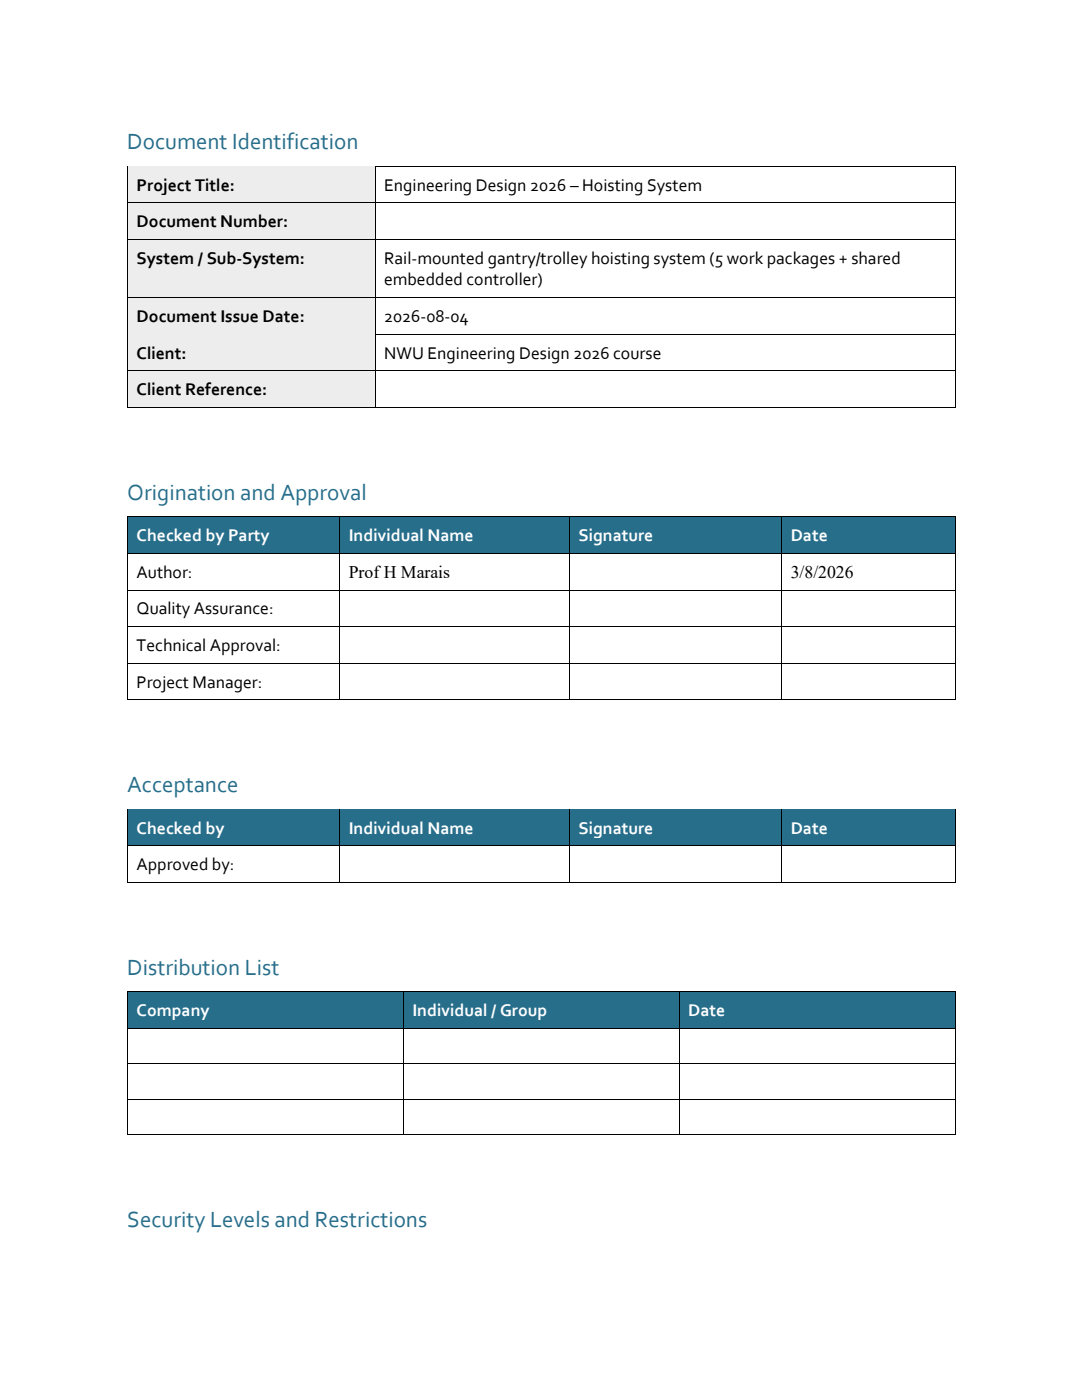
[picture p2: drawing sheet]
<svg xmlns="http://www.w3.org/2000/svg" width="216mm" height="279mm" viewBox="0 0 216 279" stroke-linecap="round" stroke-linejoin="round" font-family="sans-serif">
<defs><g id="words">
<g font-size="4.6" fill="#276e8b">
<text x="25.4" y="29.8">Document Identification</text>
<text x="25.4" y="99.7">Origination and Approval</text>
<text x="25.4" y="158.1">Acceptance</text>
<text x="25.4" y="194.5">Distribution List</text>
<text x="25.4" y="244.8">Security Levels and Restrictions</text>
</g>
<g font-size="3.5">
<text x="27.3" y="38">Project Title:</text>
<text x="76.6" y="38">Engineering Design 2026 – Hoisting System</text>
<text x="27.3" y="45.4">Document Number:</text>
<text x="27.3" y="52.7">System / Sub-System:</text>
<text x="76.6" y="52.7">Rail-mounted gantry/trolley hoisting system (5 work packages + shared</text>
<text x="76.6" y="57">embedded controller)</text>
<text x="27.3" y="64.3">Document Issue Date:</text>
<text x="76.6" y="64.3">2026-08-04</text>
<text x="27.3" y="71.6">Client:</text>
<text x="76.6" y="71.6">NWU Engineering Design 2026 course</text>
<text x="27.3" y="78.9">Client Reference:</text>
<text x="27.3" y="115.3">Author:</text>
<text x="69.6" y="115.3">Prof H Marais</text>
<text x="157.8" y="115.3">3/8/2026</text>
<text x="27.3" y="122.6">Quality Assurance:</text>
<text x="27.3" y="129.9">Technical Approval:</text>
<text x="27.3" y="137.2">Project Manager:</text>
<text x="27.3" y="173.7">Approved by:</text>
</g>
<g font-size="3.5" fill="#fff">
<text x="27.3" y="108">Checked by Party</text>
<text x="69.6" y="108">Individual Name</text>
<text x="115.4" y="108">Signature</text>
<text x="157.8" y="108">Date</text>
<text x="27.3" y="166.3">Checked by</text>
<text x="69.6" y="166.3">Individual Name</text>
<text x="115.4" y="166.3">Signature</text>
<text x="157.8" y="166.3">Date</text>
<text x="27.3" y="202.8">Company</text>
<text x="82.3" y="202.8">Individual / Group</text>
<text x="137.3" y="202.8">Date</text>
</g>
</g></defs>
<path d="M25.6 33.3h49.2v7.1h-49.2z" fill-rule="evenodd" fill="#ededed"/>
<path d="M27.3 34.7h45.8v4.3h-45.8z" fill="#ededed"/>
<path d="M25.4 33.1h.2v1.6h-.2zM25.4 33.1h.2v.2h-.2z" fill="#000"/>
<path d="M25.6 33.2h49.2" fill="none" stroke="#000" stroke-width=".2"/>
<path d="M25.6 33.3h49.2v1.4h-49.2z" fill-rule="evenodd" fill="#ededed"/>
<path d="M74.8 33.3h.2v1.4h-.2zM74.8 33.1h.2v.2h-.2zM190.5 33.1h.2v1.6h-.2zM190.5 33.1h.2v.2h-.2z" fill="#000"/>
<path d="M75 33.2h115.5" fill="none" stroke="#000" stroke-width=".2"/>
<path d="M25.5 39h49.4v1.4h-49.4z" fill-rule="evenodd" fill="#ededed"/>
<path d="M25.5 34.7v5.7M74.9 34.7v5.7M190.6 34.7v5.7" fill="none" stroke="#000" stroke-width=".2"/>
<path d="M25.6 40.6h49.2v7.1h-49.2z" fill-rule="evenodd" fill="#ededed"/>
<path d="M27.3 42h45.8v4.3h-45.8z" fill="#ededed"/>
<path d="M25.4 40.4h.2v1.6h-.2z" fill="#000"/>
<path d="M25.6 40.5h49.2" fill="none" stroke="#000" stroke-width=".2"/>
<path d="M25.6 40.6h49.2v1.4h-49.2z" fill-rule="evenodd" fill="#ededed"/>
<path d="M74.8 40.4h.2v1.6h-.2zM190.5 40.4h.2v1.6h-.2z" fill="#000"/>
<path d="M75 40.5h115.5" fill="none" stroke="#000" stroke-width=".2"/>
<path d="M25.5 46.3h49.4v1.4h-49.4z" fill-rule="evenodd" fill="#ededed"/>
<path d="M25.5 42v5.7M74.9 42v5.7M190.6 42v5.7" fill="none" stroke="#000" stroke-width=".2"/>
<path d="M25.6 47.9h49.2v11.5h-49.2z" fill-rule="evenodd" fill="#ededed"/>
<path d="M27.3 49.3h45.8v4.3h-45.8z" fill="#ededed"/>
<path d="M25.4 47.7h.2v1.6h-.2z" fill="#000"/>
<path d="M25.6 47.8h49.2" fill="none" stroke="#000" stroke-width=".2"/>
<path d="M25.6 47.9h49.2v1.4h-49.2z" fill-rule="evenodd" fill="#ededed"/>
<path d="M74.8 47.7h.2v1.6h-.2zM190.5 47.7h.2v1.6h-.2z" fill="#000"/>
<path d="M75 47.8h115.5" fill="none" stroke="#000" stroke-width=".2"/>
<path d="M25.5 57.9h49.4v1.4h-49.4z" fill-rule="evenodd" fill="#ededed"/>
<path d="M25.5 49.3v10M74.9 49.3v10M190.6 49.3v10" fill="none" stroke="#000" stroke-width=".2"/>
<path d="M25.6 59.5h49.2v7.2h-49.2z" fill-rule="evenodd" fill="#ededed"/>
<path d="M27.3 60.9h45.8v4.3h-45.8z" fill="#ededed"/>
<path d="M25.4 59.3h.2v1.6h-.2z" fill="#000"/>
<path d="M25.6 59.4h49.2" fill="none" stroke="#000" stroke-width=".2"/>
<path d="M25.6 59.5h49.2v1.4h-49.2z" fill-rule="evenodd" fill="#ededed"/>
<path d="M74.8 59.3h.2v1.6h-.2zM190.5 59.3h.2v1.6h-.2z" fill="#000"/>
<path d="M75 59.4h115.5" fill="none" stroke="#000" stroke-width=".2"/>
<path d="M25.5 65.2h49.4v1.4h-49.4z" fill-rule="evenodd" fill="#ededed"/>
<path d="M25.5 60.9v5.7M74.9 60.9v5.7M190.6 60.9v5.7" fill="none" stroke="#000" stroke-width=".2"/>
<path d="M25.6 66.8h49.2v7.2h-49.2z" fill-rule="evenodd" fill="#ededed"/>
<path d="M27.3 68.2h45.8v4.3h-45.8z" fill="#ededed"/>
<path d="M25.4 66.6h.2v1.6h-.2z" fill="#000"/>
<path d="M25.6 66.7h49.2" fill="none" stroke="#000" stroke-width=".2"/>
<path d="M25.6 66.8h49.2v1.4h-49.2z" fill-rule="evenodd" fill="#ededed"/>
<path d="M74.8 66.6h.2v1.6h-.2zM190.5 66.6h.2v1.6h-.2z" fill="#000"/>
<path d="M75 66.7h115.5" fill="none" stroke="#000" stroke-width=".2"/>
<path d="M25.5 72.5h49.4v1.5h-49.4z" fill-rule="evenodd" fill="#ededed"/>
<path d="M25.5 68.2v5.8M74.9 68.2v5.8M190.6 68.2v5.8" fill="none" stroke="#000" stroke-width=".2"/>
<path d="M25.6 74.1h49.2v7.2h-49.2z" fill-rule="evenodd" fill="#ededed"/>
<path d="M27.3 75.5h45.8v4.3h-45.8z" fill="#ededed"/>
<path d="M25.4 74h.2v1.5h-.2z" fill="#000"/>
<path d="M25.6 74h49.2" fill="none" stroke="#000" stroke-width=".2"/>
<path d="M25.6 74.1h49.2v1.4h-49.2z" fill-rule="evenodd" fill="#ededed"/>
<path d="M74.8 74h.2v1.5h-.2zM190.5 74h.2v1.5h-.2z" fill="#000"/>
<path d="M75 74h115.5" fill="none" stroke="#000" stroke-width=".2"/>
<path d="M25.5 79.8h49.4v1.5h-49.4z" fill-rule="evenodd" fill="#ededed"/>
<path d="M25.5 75.5v5.8M74.9 75.5v5.8M190.6 75.5v5.8M25.6 81.3h49.2M75 81.3h115.5" fill="none" stroke="#000" stroke-width=".2"/>
<path d="M25.4 81.3h.2v.1h-.2zM74.8 81.3h.2v.1h-.2zM190.5 81.3h.2v.1h-.2z" fill="#000"/>
<g fill="#276e8b">
<path d="M25.6 103.3h42.1v7.1h-42.1z" fill-rule="evenodd"/>
<path d="M67.9 103.3h45.7v7.1h-45.7z" fill-rule="evenodd"/>
<path d="M113.8 103.3h42.1v7.1h-42.1z" fill-rule="evenodd"/>
<path d="M156.1 103.3h34.4v7.1h-34.4z" fill-rule="evenodd"/>
</g>
<g fill="#276e8b">
<path d="M27.3 104.7h38.8v4.3h-38.8z"/>
<path d="M69.6 104.7h42.3v4.3h-42.3z"/>
<path d="M115.4 104.7h38.9v4.3h-38.9z"/>
<path d="M157.8 104.7h31v4.3h-31z"/>
</g>
<path d="M25.4 103.1h.2v1.6h-.2zM25.4 103.1h.2v.2h-.2z" fill="#000"/>
<path d="M25.6 103.2h42.1" fill="none" stroke="#000" stroke-width=".2"/>
<path d="M25.6 103.3h42.1v1.4h-42.1z" fill-rule="evenodd" fill="#276e8b"/>
<path d="M67.7 103.3h.2v1.4h-.2zM67.7 103.1h.2v.2h-.2z" fill="#000"/>
<path d="M67.9 103.2h45.7" fill="none" stroke="#000" stroke-width=".2"/>
<path d="M67.9 103.3h45.7v1.4h-45.7z" fill-rule="evenodd" fill="#276e8b"/>
<path d="M113.6 103.3h.2v1.4h-.2zM113.6 103.1h.2v.2h-.2z" fill="#000"/>
<path d="M113.8 103.2h42.1" fill="none" stroke="#000" stroke-width=".2"/>
<path d="M113.8 103.3h42.1v1.4h-42.1z" fill-rule="evenodd" fill="#276e8b"/>
<path d="M155.9 103.3h.2v1.4h-.2zM155.9 103.1h.2v.2h-.2z" fill="#000"/>
<path d="M156.1 103.2h34.4" fill="none" stroke="#000" stroke-width=".2"/>
<path d="M156.1 103.3h34.4v1.4h-34.4z" fill-rule="evenodd" fill="#276e8b"/>
<path d="M190.5 103.1h.2v1.6h-.2zM190.5 103.1h.2v.2h-.2z" fill="#000"/>
<path d="M25.5 109h42.3v1.4h-42.3z" fill-rule="evenodd" fill="#276e8b"/>
<path d="M25.5 104.7v5.7" fill="none" stroke="#000" stroke-width=".2"/>
<path d="M67.8 109h45.9v1.4h-45.9z" fill-rule="evenodd" fill="#276e8b"/>
<path d="M67.8 104.7v5.7" fill="none" stroke="#000" stroke-width=".2"/>
<path d="M113.7 109h42.3v1.4h-42.3z" fill-rule="evenodd" fill="#276e8b"/>
<path d="M113.7 104.7v5.7" fill="none" stroke="#000" stroke-width=".2"/>
<path d="M156 109h34.6v1.4h-34.6z" fill-rule="evenodd" fill="#276e8b"/>
<g fill="none" stroke="#000" stroke-width=".2">
<path d="M25.5 112v5.7M25.5 119.3v5.7M25.6 110.5h42.1M25.6 117.8h42.1M67.8 112v5.7M67.8 119.3v5.7M67.9 110.5h45.7M67.9 117.8h45.7M113.7 112v5.7M113.7 119.3v5.7M113.8 110.5h42.1M113.8 117.8h42.1"/>
<path d="M156 104.7v5.7M156 112v5.7M156 119.3v5.7M156.1 110.5h34.4M156.1 117.8h34.4M190.6 104.7v5.7M190.6 112v5.7M190.6 119.3v5.7M25.5 126.6v5.7M25.5 133.9v5.7M25.6 125.1h42.1M25.6 132.4h42.1"/>
<path d="M25.6 139.7h42.1M67.8 126.6v5.7M67.8 133.9v5.7M67.9 125.1h45.7M67.9 132.4h45.7M67.9 139.7h45.7M113.7 126.6v5.7M113.7 133.9v5.7M113.8 125.1h42.1M113.8 132.4h42.1M113.8 139.7h42.1M156 126.6v5.7"/>
<path d="M156 133.9v5.7M156.1 125.1h34.4M156.1 132.4h34.4M156.1 139.7h34.4M190.6 126.6v5.7M190.6 133.9v5.7"/>
</g>
<g fill="#000">
<path d="M25.4 110.4h.2v1.6h-.2zM25.4 117.7h.2v1.6h-.2zM67.7 110.4h.2v1.6h-.2zM67.7 117.7h.2v1.6h-.2zM113.6 110.4h.2v1.6h-.2zM113.6 117.7h.2v1.6h-.2zM155.9 110.4h.2v1.6h-.2zM155.9 117.7h.2v1.6h-.2zM190.5 110.4h.2v1.6h-.2zM190.5 117.7h.2v1.6h-.2zM25.4 125h.2v1.6h-.2zM25.4 132.3h.2v1.6h-.2z"/>
<path d="M25.4 139.6h.2v.2h-.2zM67.7 125h.2v1.6h-.2zM67.7 132.3h.2v1.6h-.2zM67.7 139.6h.2v.2h-.2zM113.6 125h.2v1.6h-.2zM113.6 132.3h.2v1.6h-.2zM113.6 139.6h.2v.2h-.2zM155.9 125h.2v1.6h-.2zM155.9 132.3h.2v1.6h-.2zM155.9 139.6h.2v.2h-.2zM190.5 125h.2v1.6h-.2zM190.5 132.3h.2v1.6h-.2z"/>
<path d="M190.5 139.6h.2v.2h-.2z"/>
</g>
<g fill="#276e8b">
<path d="M25.6 161.6h42.1v7.1h-42.1z" fill-rule="evenodd"/>
<path d="M67.9 161.6h45.7v7.1h-45.7z" fill-rule="evenodd"/>
<path d="M113.8 161.6h42.1v7.1h-42.1z" fill-rule="evenodd"/>
<path d="M156.1 161.6h34.4v7.1h-34.4z" fill-rule="evenodd"/>
</g>
<g fill="#276e8b">
<path d="M27.3 163h38.8v4.3h-38.8z"/>
<path d="M69.6 163h42.3v4.3h-42.3z"/>
<path d="M115.4 163h38.9v4.3h-38.9z"/>
<path d="M157.8 163h31v4.3h-31z"/>
</g>
<path d="M25.4 161.4h.2v1.6h-.2zM25.4 161.4h.2v.2h-.2z" fill="#000"/>
<path d="M25.6 161.5h42.1" fill="none" stroke="#000" stroke-width=".2"/>
<path d="M25.6 161.6h42.1v1.4h-42.1z" fill-rule="evenodd" fill="#276e8b"/>
<path d="M67.7 161.6h.2v1.4h-.2zM67.7 161.4h.2v.2h-.2z" fill="#000"/>
<path d="M67.9 161.5h45.7" fill="none" stroke="#000" stroke-width=".2"/>
<path d="M67.9 161.6h45.7v1.4h-45.7z" fill-rule="evenodd" fill="#276e8b"/>
<path d="M113.6 161.6h.2v1.4h-.2zM113.6 161.4h.2v.2h-.2z" fill="#000"/>
<path d="M113.8 161.5h42.1" fill="none" stroke="#000" stroke-width=".2"/>
<path d="M113.8 161.6h42.1v1.4h-42.1z" fill-rule="evenodd" fill="#276e8b"/>
<path d="M155.9 161.6h.2v1.4h-.2zM155.9 161.4h.2v.2h-.2z" fill="#000"/>
<path d="M156.1 161.5h34.4" fill="none" stroke="#000" stroke-width=".2"/>
<path d="M156.1 161.6h34.4v1.4h-34.4z" fill-rule="evenodd" fill="#276e8b"/>
<path d="M190.5 161.4h.2v1.6h-.2zM190.5 161.4h.2v.2h-.2z" fill="#000"/>
<path d="M25.5 167.3h42.3v1.4h-42.3z" fill-rule="evenodd" fill="#276e8b"/>
<path d="M25.5 163v5.7" fill="none" stroke="#000" stroke-width=".2"/>
<path d="M67.8 167.3h45.9v1.4h-45.9z" fill-rule="evenodd" fill="#276e8b"/>
<path d="M67.8 163v5.7" fill="none" stroke="#000" stroke-width=".2"/>
<path d="M113.7 167.3h42.3v1.4h-42.3z" fill-rule="evenodd" fill="#276e8b"/>
<path d="M113.7 163v5.7" fill="none" stroke="#000" stroke-width=".2"/>
<path d="M156 167.3h34.6v1.4h-34.6z" fill-rule="evenodd" fill="#276e8b"/>
<g fill="none" stroke="#000" stroke-width=".2">
<path d="M25.5 170.3v5.7M25.6 168.8h42.1M25.6 176.1h42.1M67.8 170.3v5.7M67.9 168.8h45.7M67.9 176.1h45.7M113.7 170.3v5.7M113.8 168.8h42.1M113.8 176.1h42.1M156 163v5.7M156 170.3v5.7M156.1 168.8h34.4"/>
<path d="M156.1 176.1h34.4M190.6 163v5.7M190.6 170.3v5.7"/>
</g>
<path d="M25.4 168.7h.2v1.6h-.2zM25.4 176h.2v.2h-.2zM67.7 168.7h.2v1.6h-.2zM67.7 176h.2v.2h-.2zM113.6 168.7h.2v1.6h-.2zM113.6 176h.2v.2h-.2zM155.9 168.7h.2v1.6h-.2zM155.9 176h.2v.2h-.2zM190.5 168.7h.2v1.6h-.2zM190.5 176h.2v.2h-.2z" fill="#000"/>
<g fill="#276e8b">
<path d="M25.6 198h54.8v7.2h-54.8z" fill-rule="evenodd"/>
<path d="M80.6 198h54.9v7.2h-54.9z" fill-rule="evenodd"/>
<path d="M135.6 198h54.9v7.2h-54.9z" fill-rule="evenodd"/>
</g>
<g fill="#276e8b">
<path d="M27.3 199.5h51.5v4.3h-51.5z"/>
<path d="M82.3 199.5h51.5v4.3h-51.5z"/>
<path d="M137.3 199.5h51.5v4.3h-51.5z"/>
</g>
<path d="M25.4 197.9h.2v1.6h-.2zM25.4 197.9h.2v.1h-.2z" fill="#000"/>
<path d="M25.6 198h54.8" fill="none" stroke="#000" stroke-width=".2"/>
<path d="M25.6 198h54.8v1.5h-54.8z" fill-rule="evenodd" fill="#276e8b"/>
<path d="M80.4 198h.2v1.5h-.2zM80.4 197.9h.2v.1h-.2z" fill="#000"/>
<path d="M80.6 198h54.9" fill="none" stroke="#000" stroke-width=".2"/>
<path d="M80.6 198h54.9v1.5h-54.9z" fill-rule="evenodd" fill="#276e8b"/>
<path d="M135.5 198h.1v1.5h-.1zM135.5 197.9h.1v.1h-.1z" fill="#000"/>
<path d="M135.6 198h54.9" fill="none" stroke="#000" stroke-width=".2"/>
<path d="M135.6 198h54.9v1.5h-54.9z" fill-rule="evenodd" fill="#276e8b"/>
<path d="M190.5 197.9h.2v1.6h-.2zM190.5 197.9h.2v.1h-.2z" fill="#000"/>
<path d="M25.5 203.8h55v1.4h-55z" fill-rule="evenodd" fill="#276e8b"/>
<path d="M25.5 199.5v5.7" fill="none" stroke="#000" stroke-width=".2"/>
<path d="M80.5 203.8h55.1v1.4h-55.1z" fill-rule="evenodd" fill="#276e8b"/>
<path d="M80.5 199.5v5.7" fill="none" stroke="#000" stroke-width=".2"/>
<path d="M135.6 203.8h55v1.4h-55z" fill-rule="evenodd" fill="#276e8b"/>
<g fill="none" stroke="#000" stroke-width=".2">
<path d="M135.6 199.5v5.7M190.6 199.5v5.7M25.5 206.8v5.4M25.5 213.8v5.5M25.6 205.3h54.8M25.6 212.3h54.8M25.6 219.4h54.8M80.5 206.8v5.4M80.5 213.8v5.5M80.6 205.3h54.9M80.6 212.3h54.9M80.6 219.4h54.9"/>
<path d="M135.6 206.8v5.4M135.6 213.8v5.5M135.6 205.3h54.9M135.6 212.3h54.9M135.6 219.4h54.9M190.6 206.8v5.4M190.6 213.8v5.5M25.5 220.9v5.4M25.6 226.4h54.8M80.5 220.9v5.4M80.6 226.4h54.9M135.6 220.9v5.4"/>
<path d="M135.6 226.4h54.9M190.6 220.9v5.4"/>
</g>
<g fill="#000">
<path d="M25.4 205.2h.2v1.6h-.2zM25.4 212.2h.2v1.6h-.2zM80.4 205.2h.2v1.6h-.2zM80.4 212.2h.2v1.6h-.2zM135.5 205.2h.1v1.6h-.1zM135.5 212.2h.1v1.6h-.1zM190.5 205.2h.2v1.6h-.2zM190.5 212.2h.2v1.6h-.2zM25.4 219.3h.2v1.6h-.2zM25.4 226.3h.2v.2h-.2zM80.4 219.3h.2v1.6h-.2zM80.4 226.3h.2v.2h-.2z"/>
<path d="M135.5 219.3h.1v1.6h-.1zM135.5 226.3h.1v.2h-.1zM190.5 219.3h.2v1.6h-.2zM190.5 226.3h.2v.2h-.2z"/>
</g>
<use href="#words"/>
</svg>
